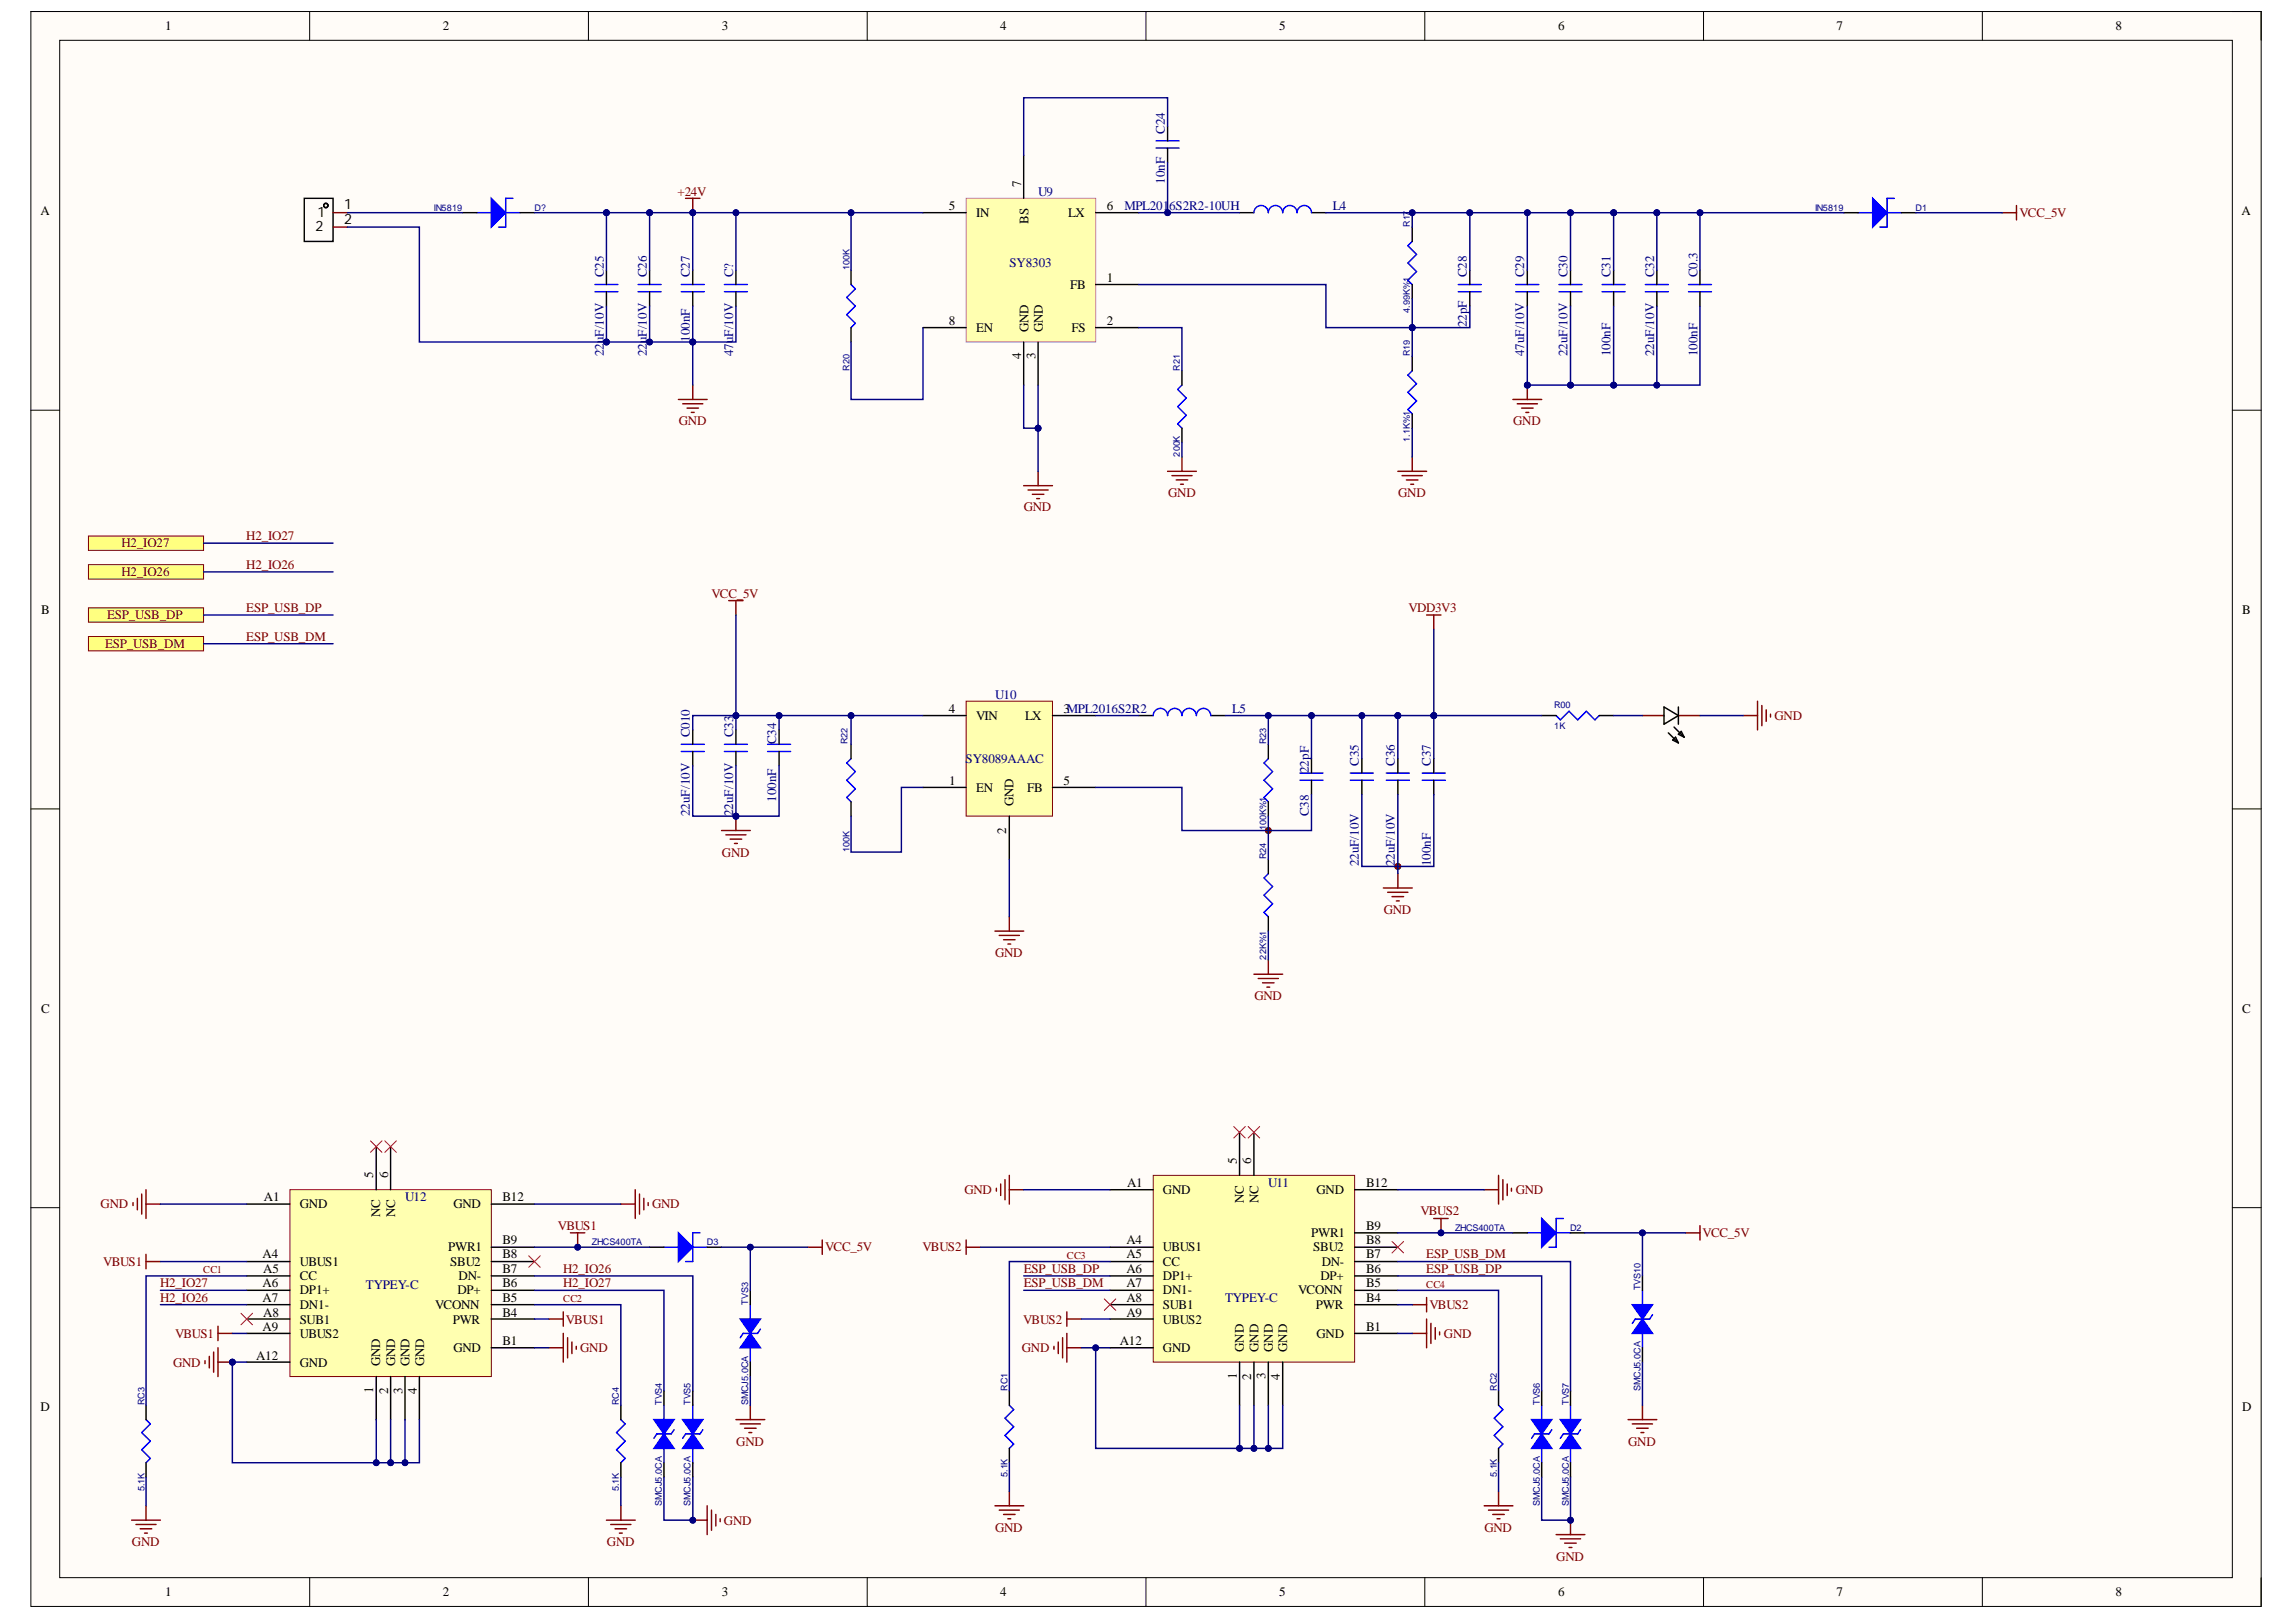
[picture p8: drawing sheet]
<svg xmlns="http://www.w3.org/2000/svg" width="297mm" height="210mm" viewBox="0 0 297 210" stroke-linecap="round" stroke-linejoin="round" font-family="sans-serif">
<defs><g id="words">
<g font-size="1.9">
<text x="40.8" y="29.9">2</text>
<text x="41.1" y="28">1</text>
<text x="44.5" y="27.1">1</text>
<text x="44.5" y="29">2</text>
</g>
<g font-size="1.7">
<text x="21.4" y="3.9">1</text>
<text x="57.3" y="3.9">2</text>
<text x="93.4" y="3.9">3</text>
<text x="129.4" y="3.9">4</text>
<text x="165.5" y="3.9">5</text>
<text x="201.6" y="3.9">6</text>
<text x="237.6" y="3.9">7</text>
<text x="273.7" y="3.9">8</text>
<text x="5.2" y="27.9">A</text>
<text x="122.7" y="27.2">5</text>
<text x="126.3" y="28.1">IN</text>
<text x="132.1" y="24.1" transform="rotate(-90 132.1 24.1)">7</text>
<text x="133" y="29" transform="rotate(-90 133 29)">BS</text>
<text x="138.2" y="28.1">LX</text>
<text x="143.2" y="27.2">6</text>
<text x="290" y="27.9">A</text>
<text x="138.5" y="37.4">FB</text>
<text x="143.2" y="36.5">1</text>
<text x="122.7" y="42">8</text>
<text x="126.3" y="43">EN</text>
<text x="132.1" y="46.5" transform="rotate(-90 132.1 46.5)">4</text>
<text x="133" y="43" transform="rotate(-90 133 43)">GND</text>
<text x="134" y="46.4" transform="rotate(-90 134 46.4)">3</text>
<text x="134.9" y="43" transform="rotate(-90 134.9 43)">GND</text>
<text x="138.6" y="43">FS</text>
<text x="143.2" y="42">2</text>
<text x="5.3" y="79.4">B</text>
<text x="290.1" y="79.4">B</text>
<text x="122.7" y="92.3">4</text>
<text x="126.3" y="93.2">VIN</text>
<text x="132.6" y="93.2">LX</text>
<text x="137.6" y="92.3">3MPL2016S2R2</text>
<text x="122.8" y="101.6">1</text>
<text x="137.6" y="101.6">5</text>
<text x="126.3" y="102.5">EN</text>
<text x="130.2" y="107.9" transform="rotate(-90 130.2 107.9)">2</text>
<text x="131.1" y="104.3" transform="rotate(-90 131.1 104.3)">GND</text>
<text x="132.9" y="102.5">FB</text>
<text x="5.3" y="131">C</text>
<text x="290.1" y="131">C</text>
<text x="34.1" y="155.4">A1</text>
<text x="48.3" y="152.5" transform="rotate(-90 48.3 152.5)">5</text>
<text x="50.2" y="152.5" transform="rotate(-90 50.2 152.5)">6</text>
<text x="65" y="155.4">B12</text>
<text x="145.8" y="153.6">A1</text>
<text x="150.5" y="154.5">GND</text>
<text x="160" y="150.6" transform="rotate(-90 160 150.6)">5</text>
<text x="160.9" y="155.7" transform="rotate(-90 160.9 155.7)">NC</text>
<text x="161.9" y="150.6" transform="rotate(-90 161.9 150.6)">6</text>
<text x="162.8" y="155.7" transform="rotate(-90 162.8 155.7)">NC</text>
<text x="170.3" y="154.5">GND</text>
<text x="176.7" y="153.6">B12</text>
<text x="38.8" y="156.4">GND</text>
<text x="49.2" y="157.5" transform="rotate(-90 49.2 157.5)">NC</text>
<text x="51.1" y="157.5" transform="rotate(-90 51.1 157.5)">NC</text>
<text x="58" y="161.9">PWR1</text>
<text x="58.7" y="156.4">GND</text>
<text x="65" y="161">B9</text>
<text x="145.7" y="161">A4</text>
<text x="150.5" y="161.9">UBUS1</text>
<text x="169.6" y="160.1">PWR1</text>
<text x="169.9" y="161.9">SBU2</text>
<text x="176.7" y="161">B8</text>
<text x="176.7" y="159.1">B9</text>
<text x="34" y="162.9">A4</text>
<text x="34" y="166.6">A6</text>
<text x="34.1" y="164.7">A5</text>
<text x="38.8" y="163.8">UBUS1</text>
<text x="38.8" y="165.6">CC</text>
<text x="38.8" y="167.5">DP1+</text>
<text x="58.2" y="163.8">SBU2</text>
<text x="59.2" y="167.5">DP+</text>
<text x="59.3" y="165.6">DN-</text>
<text x="65" y="166.6">B6</text>
<text x="65" y="164.7">B7</text>
<text x="65" y="162.9">B8</text>
<text x="145.7" y="162.9">A5</text>
<text x="145.7" y="164.7">A6</text>
<text x="145.7" y="166.6">A7</text>
<text x="150.5" y="163.8">CC</text>
<text x="150.5" y="165.6">DP1+</text>
<text x="150.5" y="167.5">DN1-</text>
<text x="168" y="167.5">VCONN</text>
<text x="170.8" y="165.6">DP+</text>
<text x="171" y="163.8">DN-</text>
<text x="176.7" y="166.6">B5</text>
<text x="176.7" y="164.7">B6</text>
<text x="176.7" y="162.9">B7</text>
<text x="34" y="168.4">A7</text>
<text x="34" y="172.2">A9</text>
<text x="34.1" y="170.4">A8</text>
<text x="38.8" y="169.4">DN1-</text>
<text x="38.8" y="171.3">SUB1</text>
<text x="38.8" y="173.2">UBUS2</text>
<text x="56.3" y="169.4">VCONN</text>
<text x="58.6" y="171.3">PWR</text>
<text x="65" y="170.4">B4</text>
<text x="65" y="168.4">B5</text>
<text x="145.7" y="168.4">A8</text>
<text x="145.7" y="170.4">A9</text>
<text x="150.5" y="169.4">SUB1</text>
<text x="150.5" y="171.3">UBUS2</text>
<text x="170.2" y="169.4">PWR</text>
<text x="170.3" y="173.2">GND</text>
<text x="176.7" y="172.2">B1</text>
<text x="176.7" y="168.4">B4</text>
<text x="33.1" y="175.9">A12</text>
<text x="38.8" y="176.9">GND</text>
<text x="49.2" y="176.8" transform="rotate(-90 49.2 176.8)">GND</text>
<text x="51.1" y="176.8" transform="rotate(-90 51.1 176.8)">GND</text>
<text x="53" y="176.8" transform="rotate(-90 53 176.8)">GND</text>
<text x="54.9" y="176.8" transform="rotate(-90 54.9 176.8)">GND</text>
<text x="58.7" y="175">GND</text>
<text x="65" y="174.1">B1</text>
<text x="144.9" y="174.1">A12</text>
<text x="150.5" y="175">GND</text>
<text x="160" y="178.4" transform="rotate(-90 160 178.4)">1</text>
<text x="160.9" y="174.9" transform="rotate(-90 160.9 174.9)">GND</text>
<text x="161.9" y="178.6" transform="rotate(-90 161.9 178.6)">2</text>
<text x="162.8" y="174.9" transform="rotate(-90 162.8 174.9)">GND</text>
<text x="163.7" y="178.5" transform="rotate(-90 163.7 178.5)">3</text>
<text x="164.7" y="174.9" transform="rotate(-90 164.7 174.9)">GND</text>
<text x="165.6" y="178.6" transform="rotate(-90 165.6 178.6)">4</text>
<text x="166.5" y="174.9" transform="rotate(-90 166.5 174.9)">GND</text>
<text x="5.2" y="182.6">D</text>
<text x="48.3" y="180.2" transform="rotate(-90 48.3 180.2)">1</text>
<text x="50.2" y="180.4" transform="rotate(-90 50.2 180.4)">2</text>
<text x="52.1" y="180.3" transform="rotate(-90 52.1 180.3)">3</text>
<text x="53.9" y="180.4" transform="rotate(-90 53.9 180.4)">4</text>
<text x="290.1" y="182.6">D</text>
<text x="21.4" y="206.6">1</text>
<text x="57.3" y="206.6">2</text>
<text x="93.4" y="206.6">3</text>
<text x="129.4" y="206.6">4</text>
<text x="165.5" y="206.6">5</text>
<text x="201.6" y="206.6">6</text>
<text x="237.6" y="206.6">7</text>
<text x="273.7" y="206.6">8</text>
</g>
<g font-size="1.7" fill="#000080">
<text x="150.7" y="17.3" transform="rotate(-90 150.7 17.3)">C24</text>
<text x="150.7" y="23.8" transform="rotate(-90 150.7 23.8)">10nF</text>
<text x="134.3" y="25.3">U9</text>
<text x="145.5" y="27.2">MPL2016S2R2-10UH</text>
<text x="172.4" y="27.2">L4</text>
<text x="78.1" y="35.9" transform="rotate(-90 78.1 35.9)">C25</text>
<text x="83.7" y="35.9" transform="rotate(-90 83.7 35.9)">C26</text>
<text x="89.3" y="35.9" transform="rotate(-90 89.3 35.9)">C27</text>
<text x="94.8" y="35.9" transform="rotate(-90 94.8 35.9)">C?</text>
<text x="130.6" y="34.6">SY8303</text>
<text x="189.8" y="35.9" transform="rotate(-90 189.8 35.9)">C28</text>
<text x="197.2" y="35.9" transform="rotate(-90 197.2 35.9)">C29</text>
<text x="202.8" y="35.9" transform="rotate(-90 202.8 35.9)">C30</text>
<text x="208.4" y="35.9" transform="rotate(-90 208.4 35.9)">C31</text>
<text x="214" y="35.9" transform="rotate(-90 214 35.9)">C32</text>
<text x="219.6" y="35.9" transform="rotate(-90 219.6 35.9)">C0.3</text>
<text x="78.1" y="46.1" transform="rotate(-90 78.1 46.1)">22uF/10V</text>
<text x="83.7" y="46.1" transform="rotate(-90 83.7 46.1)">22uF/10V</text>
<text x="89.3" y="44.2" transform="rotate(-90 89.3 44.2)">100nF</text>
<text x="94.8" y="46.1" transform="rotate(-90 94.8 46.1)">47uF/10V</text>
<text x="189.8" y="42.4" transform="rotate(-90 189.8 42.4)">22pF</text>
<text x="197.2" y="46.1" transform="rotate(-90 197.2 46.1)">47uF/10V</text>
<text x="202.8" y="46.1" transform="rotate(-90 202.8 46.1)">22uF/10V</text>
<text x="208.4" y="46.1" transform="rotate(-90 208.4 46.1)">100nF</text>
<text x="214" y="46.1" transform="rotate(-90 214 46.1)">22uF/10V</text>
<text x="219.6" y="46.1" transform="rotate(-90 219.6 46.1)">100nF</text>
<text x="89.3" y="95.4" transform="rotate(-90 89.3 95.4)">C010</text>
<text x="94.8" y="95.4" transform="rotate(-90 94.8 95.4)">C33</text>
<text x="128.7" y="90.4">U10</text>
<text x="159.4" y="92.3">L5</text>
<text x="100.4" y="96.3" transform="rotate(-90 100.4 96.3)">C34</text>
<text x="124.9" y="98.8">SY8089AAAC</text>
<text x="169.3" y="100" transform="rotate(-90 169.3 100)">22pF</text>
<text x="175.8" y="99.1" transform="rotate(-90 175.8 99.1)">C35</text>
<text x="180.5" y="99.1" transform="rotate(-90 180.5 99.1)">C36</text>
<text x="185.1" y="99.1" transform="rotate(-90 185.1 99.1)">C37</text>
<text x="89.3" y="105.6" transform="rotate(-90 89.3 105.6)">22uF/10V</text>
<text x="94.8" y="105.6" transform="rotate(-90 94.8 105.6)">22uF/10V</text>
<text x="100.4" y="103.8" transform="rotate(-90 100.4 103.8)">100nF</text>
<text x="169.3" y="105.6" transform="rotate(-90 169.3 105.6)">C38</text>
<text x="175.8" y="112.1" transform="rotate(-90 175.8 112.1)">22uF/10V</text>
<text x="180.5" y="112.1" transform="rotate(-90 180.5 112.1)">22uF/10V</text>
<text x="185.1" y="112.1" transform="rotate(-90 185.1 112.1)">100nF</text>
<text x="52.4" y="155.4">U12</text>
<text x="164.1" y="153.6">U11</text>
<text x="47.3" y="166.8">TYPEY-C</text>
<text x="158.5" y="168.4">TYPEY-C</text>
</g>
<g font-size="1.7" fill="#800000">
<text x="87.7" y="25.3">+24V</text>
<text x="261.3" y="28.1">VCC_5V</text>
<text x="87.8" y="55">GND</text>
<text x="195.8" y="55">GND</text>
<text x="151.1" y="64.3">GND</text>
<text x="180.9" y="64.3">GND</text>
<text x="15.7" y="70.8">H2_IO27</text>
<text x="31.9" y="69.9">H2_IO27</text>
<text x="132.5" y="66.2">GND</text>
<text x="15.7" y="74.5">H2_IO26</text>
<text x="31.9" y="73.6">H2_IO26</text>
<text x="92" y="77.3">VCC_5V</text>
<text x="13.6" y="83.8">ESP_USB_DM</text>
<text x="13.9" y="80.1">ESP_USB_DP</text>
<text x="31.9" y="79.2">ESP_USB_DP</text>
<text x="31.9" y="82.9">ESP_USB_DM</text>
<text x="182.2" y="79.2">VDD3V3</text>
<text x="229.6" y="93.2">GND</text>
<text x="93.4" y="110.8">GND</text>
<text x="179" y="118.3">GND</text>
<text x="128.7" y="123.9">GND</text>
<text x="162.3" y="129.4">GND</text>
<text x="124.8" y="154.5">GND</text>
<text x="196.1" y="154.5">GND</text>
<text x="13" y="156.4">GND</text>
<text x="72.2" y="159.1">VBUS1</text>
<text x="84.4" y="156.4">GND</text>
<text x="106.8" y="161.9">VCC_5V</text>
<text x="119.4" y="161.9">VBUS2</text>
<text x="183.8" y="157.3">VBUS2</text>
<text x="220.3" y="160.1">VCC_5V</text>
<text x="13.4" y="163.8">VBUS1</text>
<text x="20.7" y="166.6">H2_IO27</text>
<text x="72.9" y="164.7">H2_IO26</text>
<text x="72.9" y="166.6">H2_IO27</text>
<text x="132.5" y="166.6">ESP_USB_DM</text>
<text x="132.5" y="164.7">ESP_USB_DP</text>
<text x="184.5" y="162.9">ESP_USB_DM</text>
<text x="184.5" y="164.7">ESP_USB_DP</text>
<text x="20.7" y="168.4">H2_IO26</text>
<text x="22.7" y="173.2">VBUS1</text>
<text x="73.2" y="171.3">VBUS1</text>
<text x="132.4" y="171.3">VBUS2</text>
<text x="184.9" y="169.4">VBUS2</text>
<text x="186.8" y="173.2">GND</text>
<text x="22.4" y="176.9">GND</text>
<text x="75.1" y="175">GND</text>
<text x="132.2" y="175">GND</text>
<text x="95.3" y="187.1">GND</text>
<text x="210.6" y="187.1">GND</text>
<text x="93.7" y="197.3">GND</text>
<text x="17.1" y="200.1">GND</text>
<text x="78.5" y="200.1">GND</text>
<text x="128.7" y="198.2">GND</text>
<text x="192" y="198.2">GND</text>
<text x="201.3" y="201.9">GND</text>
</g>
<g font-size="1.4" fill="#800000">
<text x="26.3" y="164.8">CC1</text>
<text x="138" y="162.9">CC3</text>
<text x="184.5" y="166.7">CC4</text>
<text x="72.9" y="168.5">CC2</text>
</g>
<g font-size="1.2" fill="#000080">
<text x="56.1" y="27.3">IN5819</text>
<text x="69.1" y="27.3">D?</text>
<text x="182.4" y="29.4" transform="rotate(-90 182.4 29.4)">R17</text>
<text x="234.8" y="27.3">IN5819</text>
<text x="247.8" y="27.3">D1</text>
<text x="109.9" y="34.9" transform="rotate(-90 109.9 34.9)">100K</text>
<text x="182.4" y="40.5" transform="rotate(-90 182.4 40.5)">4.99K%1</text>
<text x="109.9" y="47.9" transform="rotate(-90 109.9 47.9)">R20</text>
<text x="152.7" y="47.9" transform="rotate(-90 152.7 47.9)">R21</text>
<text x="182.4" y="46.1" transform="rotate(-90 182.4 46.1)">R19</text>
<text x="152.7" y="59.1" transform="rotate(-90 152.7 59.1)">200K</text>
<text x="182.4" y="57.2" transform="rotate(-90 182.4 57.2)">1.1K%1</text>
<text x="201.1" y="91.6">R00</text>
<text x="201.1" y="94.4">1K</text>
<text x="109.6" y="96.3" transform="rotate(-90 109.6 96.3)">R22</text>
<text x="163.8" y="96.3" transform="rotate(-90 163.8 96.3)">R23</text>
<text x="163.8" y="107.5" transform="rotate(-90 163.8 107.5)">100K%1</text>
<text x="109.9" y="110.3" transform="rotate(-90 109.9 110.3)">100K</text>
<text x="163.8" y="111.2" transform="rotate(-90 163.8 111.2)">R24</text>
<text x="163.8" y="124.2" transform="rotate(-90 163.8 124.2)">22K%1</text>
<text x="76.6" y="161.2">ZHCS400TA</text>
<text x="91.5" y="161.2">D3</text>
<text x="188.2" y="159.3">ZHCS400TA</text>
<text x="203.1" y="159.3">D2</text>
<text x="212.2" y="167" transform="rotate(-90 212.2 167)">TVS10</text>
<text x="96.8" y="168.9" transform="rotate(-90 96.8 168.9)">TVS3</text>
<text x="130.3" y="180" transform="rotate(-90 130.3 180)">RC1</text>
<text x="193.6" y="180" transform="rotate(-90 193.6 180)">RC2</text>
<text x="212.2" y="180" transform="rotate(-90 212.2 180)">SMCJ5.0CA</text>
<text x="18.7" y="181.9" transform="rotate(-90 18.7 181.9)">RC3</text>
<text x="80" y="181.9" transform="rotate(-90 80 181.9)">RC4</text>
<text x="85.6" y="181.9" transform="rotate(-90 85.6 181.9)">TVS4</text>
<text x="89.3" y="181.9" transform="rotate(-90 89.3 181.9)">TVS5</text>
<text x="96.8" y="181.9" transform="rotate(-90 96.8 181.9)">SMCJ5.0CA</text>
<text x="199.2" y="181.9" transform="rotate(-90 199.2 181.9)">TVS6</text>
<text x="202.9" y="181.9" transform="rotate(-90 202.9 181.9)">TVS7</text>
<text x="130.3" y="191.1" transform="rotate(-90 130.3 191.1)">5.1K</text>
<text x="193.6" y="191.1" transform="rotate(-90 193.6 191.1)">5.1K</text>
<text x="18.7" y="193" transform="rotate(-90 18.7 193)">5.1K</text>
<text x="80" y="193" transform="rotate(-90 80 193)">5.1K</text>
<text x="85.6" y="194.9" transform="rotate(-90 85.6 194.9)">SMCJ5.0CA</text>
<text x="89.3" y="194.9" transform="rotate(-90 89.3 194.9)">SMCJ5.0CA</text>
<text x="199.2" y="194.9" transform="rotate(-90 199.2 194.9)">SMCJ5.0CA</text>
<text x="202.9" y="194.9" transform="rotate(-90 202.9 194.9)">SMCJ5.0CA</text>
</g>
</g></defs>
<path d="M4 1.5h288.5v206.4h-288.5z" fill-rule="evenodd" fill="#fffcf8"/>
<path d="M4 1.5h288.5v206.4h-288.5z" fill="none" stroke="#000" stroke-width=".13"/>
<path d="M7.7 5.2h281.1v199h-281.1z" fill-rule="evenodd" fill="#fffcf8"/>
<g fill="none" stroke="#000" stroke-width=".13">
<path d="M4 1.5h3.7M7.7 5.2h281.1v199h-281.1zM40.1 1.5v3.7M76.1 1.5v3.7M112.2 1.5v3.7M148.3 1.5v3.7M184.3 1.5v3.7M220.4 1.5v3.7M256.5 1.5v3.7M288.8 1.5h3.7v3.7M4 53.1h3.7M288.8 53.1h3.7"/>
<path d="M4 104.7h3.7M288.8 104.7h3.7M4 156.3h3.7M288.8 156.3h3.7M40.1 204.2v3.7M76.1 204.2v3.7M112.2 204.2v3.7M148.3 204.2v3.7M184.3 204.2v3.7M220.4 204.2v3.7M256.5 204.2v3.7M292.5 204.2v3.7"/>
</g>
<circle cx="164.1" cy="107.5" r=".37" fill="#000080"/>
<circle cx="164.1" cy="107.5" r=".37" fill="none" stroke="#000080" stroke-width=".13"/>
<circle cx="180.8" cy="112.1" r=".37" fill="#000080"/>
<circle cx="180.8" cy="112.1" r=".37" fill="none" stroke="#000080" stroke-width=".13"/>
<path d="M37.5 154h26.1v24.1h-26.1z" fill-rule="evenodd" fill="#ffffb0"/>
<path d="M37.5 154h26.1v24.1h-26.1z" fill="none" stroke="#800000" stroke-width=".13"/>
<g fill="none" stroke="#000" stroke-width=".19">
<path d="M31.9 155.8h5.6M48.7 148.4v5.6M50.5 148.4v5.6M63.6 155.8h5.5M31.9 163.3h5.6M31.9 165.1h5.6M31.9 167h5.6M31.9 168.8h5.6M31.9 170.7h5.6M31.9 172.6h5.6M31.9 176.3h5.6M48.7 178.1v5.6"/>
<path d="M50.5 178.1v5.6M52.4 178.1v5.6M54.3 178.1v5.6M63.6 163.3h5.5M63.6 165.1h5.5M63.6 167h5.5M63.6 168.8h5.5M63.6 170.7h5.5M63.6 174.4h5.6M63.6 161.4h5.5"/>
</g>
<g fill="none" stroke="#800000" stroke-width=".19">
<path d="M17.2 155.6v.4M17.8 155.1v1.5M18.3 154.5v2.6M18.9 154v3.7M18.9 155.8h1.9M18.9 162.3v1.9M18.9 163.3h1.9M26.5 176.1v.4M27.1 175.5v1.5M27.6 175v2.6M28.2 171.6v1.9M28.2 174.4v3.7"/>
<path d="M28.2 172.6h1.9M28.2 176.3h1.9"/>
</g>
<circle cx="30.1" cy="176.3" r=".37" fill="#000080"/>
<circle cx="30.1" cy="176.3" r=".37" fill="none" stroke="#000080" stroke-width=".13"/>
<g fill="none" stroke="#800000" stroke-width=".19">
<path d="M73.8 159.5h1.9M74.7 159.5v1.9M80.3 155.8h1.9M82.2 154v3.7M82.7 154.5v2.6M83.3 155.1v1.5M83.9 155.6v.4M71 174.4h1.9M72.9 172.6v3.7M73.4 173.1v2.6M74 173.7v1.5M74.6 174.2v.4"/>
<path d="M17 196.7h3.8M17.6 197.3h2.6M18.1 197.8h1.5M18.7 198.4h.4M18.9 194.9v1.8M78.5 196.7h3.7M79 197.3h2.6M79.6 197.8h1.5M80.1 198.4h.4M80.3 194.9v1.8"/>
</g>
<path d="M47.9 147.6l1.5 1.5M49.4 147.6l-1.5 1.5M49.8 147.6l1.5 1.5M51.3 147.6l-1.5 1.5M31.2 169.9l1.5 1.5M32.7 169.9l-1.5 1.5M68.4 162.5l1.5 1.5M69.9 162.5l-1.5 1.5" fill="none" stroke="#f00" stroke-width=".13"/>
<path d="M18.9 183.7l.6 .6-1.2 1.1 1.2 1.1-1.2 1.1 1.2 1.1-.6 .6M80.3 183.7l.6 .6-1.1 1.1 1.1 1.1-1.1 1.1 1.1 1.1-.6 .6" fill="none" stroke="#00f" stroke-width=".19"/>
<path d="M18.9 181.9v1.8M18.9 189.3v1.9M80.3 181.9v1.8M80.3 189.3v1.9" fill="none" stroke="#000" stroke-width=".19"/>
<circle cx="74.7" cy="161.4" r=".37" fill="#000080"/>
<circle cx="74.7" cy="161.4" r=".37" fill="none" stroke="#000080" stroke-width=".13"/>
<path d="M71 170.7h1.9M72.9 169.8v1.8" fill="none" stroke="#800000" stroke-width=".19"/>
<path d="M87.8 159.5l1.8 1.9-1.8 1.9z" fill="#00f"/>
<path d="M87.8 159.5l1.8 1.9-1.8 1.9zM90.6 159.5h-1v3.8h-.9M85.9 161.4h1.9M89.6 161.4h1.9M85 185.6h1.8M85.9 181.9v1.8M85.9 187.4v1.9" fill="none" stroke="#00f" stroke-width=".19"/>
<path d="M84 161.4h1.9M91.5 161.4h1.8" fill="none" stroke="#000" stroke-width=".19"/>
<path d="M104.5 161.4h1.9M106.4 160.5v1.8M95.2 183.7h3.7M95.8 184.3h2.6M96.3 184.8h1.5M96.9 185.4h.4M97.1 181.9v1.8" fill="none" stroke="#800000" stroke-width=".19"/>
<path d="M85.9 185.6l1.3 1.8h-2.6z" fill-rule="evenodd" fill="#00f"/>
<path d="M85 185.6l-.4 .5M85.9 185.6l1.3 1.8h-2.6zM87.2 185l-.4 .6" fill="none" stroke="#00f" stroke-width=".19"/>
<path d="M84.6 183.7h2.6l-1.3 1.9z" fill-rule="evenodd" fill="#00f"/>
<path d="M84.6 183.7h2.6l-1.3 1.9zM88.7 185.6h1.9M89.6 181.9v1.8M89.6 187.4v1.9" fill="none" stroke="#00f" stroke-width=".19"/>
<path d="M85.9 180v1.9M85.9 189.3v1.9" fill="none" stroke="#000" stroke-width=".19"/>
<path d="M89.6 185.6l1.3 1.8h-2.6z" fill-rule="evenodd" fill="#00f"/>
<path d="M88.7 185.6l-.4 .5M89.6 185.6l1.3 1.8h-2.6zM90.9 185l-.3 .6" fill="none" stroke="#00f" stroke-width=".19"/>
<path d="M88.3 183.7h2.6l-1.3 1.9z" fill-rule="evenodd" fill="#00f"/>
<path d="M88.3 183.7h2.6l-1.3 1.9z" fill="none" stroke="#00f" stroke-width=".19"/>
<path d="M89.6 180v1.9M89.6 189.3v1.9" fill="none" stroke="#000" stroke-width=".19"/>
<path d="M89.6 196.7h1.9M91.5 194.9v3.7M92 195.4v2.6M92.6 196v1.5M93.2 196.5v.4" fill="none" stroke="#800000" stroke-width=".19"/>
<circle cx="89.6" cy="196.7" r=".37" fill="#000080"/>
<circle cx="89.6" cy="196.7" r=".37" fill="none" stroke="#000080" stroke-width=".13"/>
<path d="M149.2 152.1h26.1v24.2h-26.1z" fill-rule="evenodd" fill="#ffffb0"/>
<path d="M149.2 152.1h26.1v24.2h-26.1z" fill="none" stroke="#800000" stroke-width=".13"/>
<g fill="none" stroke="#000" stroke-width=".19">
<path d="M143.6 154h5.6M160.4 146.5v5.6M162.2 146.5v5.6M175.3 154h5.5M175.3 159.5h5.5M130.6 180v1.9M143.6 161.4h5.6M143.6 163.3h5.6M143.6 165.1h5.6M143.6 167h5.6M143.6 168.8h5.6M143.6 170.7h5.6"/>
<path d="M143.6 174.4h5.6M160.4 176.3v5.6M162.2 176.3v5.6M164.1 176.3v5.6M165.9 176.3v5.6M175.3 161.4h5.5M175.3 163.3h5.5M175.3 165.1h5.5M175.3 167h5.5M175.3 168.8h5.5M175.3 172.6h5.5M193.9 180v1.9"/>
<path d="M130.6 187.4v1.9M193.9 187.4v1.9"/>
</g>
<g fill="none" stroke="#800000" stroke-width=".19">
<path d="M128.9 153.8v.3M129.5 153.2v1.5M130 152.7v2.6M130.6 152.1v3.7M130.6 154h1.8M185.5 157.7h1.9M186.4 157.7v1.8M192 154h1.9M193.9 152.1v3.7M194.4 152.7v2.6M195 153.2v1.5M195.5 153.8v.4"/>
<path d="M125 160.5v1.8M125 161.4h1.9M136.4 174.2v.4M136.9 173.7v1.5M137.5 173.1v2.6M138 169.8v1.8M138 172.6v3.7M138 170.7h1.9M138 174.4h1.9M182.7 172.6h1.9M184.6 170.7v3.7M185.1 171.3v2.6"/>
<path d="M185.7 171.8v1.5M186.2 172.4v.3M128.7 194.9h3.7M129.3 195.4h2.6M129.8 196h1.5M130.4 196.5h.4M130.6 193v1.9M192 194.9h3.7M192.6 195.4h2.6M193.1 196h1.5M193.7 196.5h.4M193.9 193v1.9"/>
</g>
<path d="M130.6 181.9l.5 .5-1.1 1.1 1.1 1.1-1.1 1.2 1.1 1.1-.5 .5M193.9 181.9l.5 .5-1.1 1.1 1.1 1.1-1.1 1.2 1.1 1.1-.5 .5" fill="none" stroke="#00f" stroke-width=".19"/>
<path d="M142.9 168.1l1.5 1.5M144.4 168.1l-1.5 1.5M180.1 160.7l1.5 1.4M181.6 160.7l-1.5 1.4" fill="none" stroke="#f00" stroke-width=".13"/>
<circle cx="186.4" cy="159.5" r=".37" fill="#000080"/>
<circle cx="186.4" cy="159.5" r=".37" fill="none" stroke="#000080" stroke-width=".13"/>
<path d="M182.7 168.8h1.9M184.6 167.9v1.9" fill="none" stroke="#800000" stroke-width=".19"/>
<path d="M199.4 157.7l1.9 1.8-1.9 1.9z" fill="#00f"/>
<path d="M197.6 159.5h1.8M199.4 157.7l1.9 1.8-1.9 1.9zM201.3 159.5h1.9M202.2 157.7h-.9v3.7h-.9M198.5 185.6h1.9M199.4 181.9v1.8M199.4 187.4v1.9" fill="none" stroke="#00f" stroke-width=".19"/>
<path d="M195.7 159.5h1.9M203.2 159.5h1.8" fill="none" stroke="#000" stroke-width=".19"/>
<path d="M218.1 159.5h1.8M219.9 158.6v1.9" fill="none" stroke="#800000" stroke-width=".19"/>
<path d="M199.4 185.6l1.4 1.8h-2.7z" fill-rule="evenodd" fill="#00f"/>
<path d="M198.5 185.6l-.4 .5M199.4 185.6l1.4 1.8h-2.7zM200.8 185l-.4 .6" fill="none" stroke="#00f" stroke-width=".19"/>
<path d="M198.1 183.7h2.7l-1.4 1.9z" fill-rule="evenodd" fill="#00f"/>
<path d="M198.1 183.7h2.7l-1.4 1.9zM202.2 185.6h1.9M203.2 181.9v1.8M203.2 187.4v1.9" fill="none" stroke="#00f" stroke-width=".19"/>
<path d="M199.4 180v1.9M199.4 189.3v1.9" fill="none" stroke="#000" stroke-width=".19"/>
<path d="M203.2 185.6l1.3 1.8h-2.6z" fill-rule="evenodd" fill="#00f"/>
<path d="M202.2 185.6l-.3 .5M203.2 185.6l1.3 1.8h-2.6zM204.5 185l-.4 .6" fill="none" stroke="#00f" stroke-width=".19"/>
<path d="M201.9 183.7h2.6l-1.3 1.9z" fill-rule="evenodd" fill="#00f"/>
<path d="M201.9 183.7h2.6l-1.3 1.9z" fill="none" stroke="#00f" stroke-width=".19"/>
<path d="M203.2 180v1.9M203.2 189.3v1.9" fill="none" stroke="#000" stroke-width=".19"/>
<path d="M201.3 198.6h3.7M201.9 199.1h2.6M202.4 199.7h1.5M203.2 196.7v1.9M203 200.3h.4" fill="none" stroke="#800000" stroke-width=".19"/>
<circle cx="203.2" cy="196.7" r=".37" fill="#000080"/>
<circle cx="203.2" cy="196.7" r=".37" fill="none" stroke="#000080" stroke-width=".13"/>
<path d="M11.4 69.4h14.9v1.8h-14.9z" fill-rule="evenodd" fill="#ffff80"/>
<path d="M11.4 69.4h14.9v1.8h-14.9z" fill="none" stroke="#800000" stroke-width=".13"/>
<path d="M11.4 73.1h14.9v1.8h-14.9z" fill-rule="evenodd" fill="#ffff80"/>
<path d="M11.4 73.1h14.9v1.8h-14.9z" fill="none" stroke="#800000" stroke-width=".13"/>
<path d="M11.4 78.7h14.9v1.8h-14.9z" fill-rule="evenodd" fill="#ffff80"/>
<path d="M11.4 78.7h14.9v1.8h-14.9z" fill="none" stroke="#800000" stroke-width=".13"/>
<path d="M11.4 82.4h14.9v1.8h-14.9z" fill-rule="evenodd" fill="#ffff80"/>
<path d="M11.4 82.4h14.9v1.8h-14.9z" fill="none" stroke="#800000" stroke-width=".13"/>
<path d="M96.1 172.6h1.9M97.1 168.8v1.9M97.1 174.4v1.9" fill="none" stroke="#00f" stroke-width=".19"/>
<path d="M97.1 172.6l1.3 1.8h-2.6z" fill-rule="evenodd" fill="#00f"/>
<path d="M96.1 172.6l-.3 .5M97.1 172.6l1.3 1.8h-2.6zM98.4 172l-.4 .6" fill="none" stroke="#00f" stroke-width=".19"/>
<path d="M95.8 170.7h2.6l-1.3 1.9z" fill-rule="evenodd" fill="#00f"/>
<path d="M95.8 170.7h2.6l-1.3 1.9zM211.6 170.7h1.8M212.5 167v1.8M212.5 172.6v1.8" fill="none" stroke="#00f" stroke-width=".19"/>
<path d="M97.1 167v1.8M97.1 176.3v1.8" fill="none" stroke="#000" stroke-width=".19"/>
<path d="M212.5 170.7l1.3 1.9h-2.6z" fill-rule="evenodd" fill="#00f"/>
<path d="M211.6 170.7l-.4 .6M212.5 170.7l1.3 1.9h-2.6zM213.8 170.1l-.4 .6" fill="none" stroke="#00f" stroke-width=".19"/>
<path d="M211.2 168.8h2.6l-1.3 1.9z" fill-rule="evenodd" fill="#00f"/>
<path d="M211.2 168.8h2.6l-1.3 1.9z" fill="none" stroke="#00f" stroke-width=".19"/>
<path d="M212.5 165.1v1.9M212.5 174.4v1.9" fill="none" stroke="#000" stroke-width=".19"/>
<path d="M210.6 183.7h3.7M211.2 184.3h2.6M211.7 184.8h1.5M212.3 185.4h.4M212.5 181.9v1.8" fill="none" stroke="#800000" stroke-width=".19"/>
<path d="M159.6 145.8l1.5 1.5M161.1 145.8l-1.5 1.5M161.5 145.8l1.5 1.5M163 145.8l-1.5 1.5" fill="none" stroke="#f00" stroke-width=".13"/>
<path d="M125 25.7h16.7v18.6h-16.7z" fill-rule="evenodd" fill="#ffffb0"/>
<path d="M125 25.7h16.7v18.6h-16.7z" fill="none" stroke="#f0f" stroke-width=".13"/>
<g fill="none" stroke="#000" stroke-width=".19">
<path d="M89.6 35v1.8M89.6 37.7v1.9M119.4 27.5h5.6M132.4 20.1v5.6M141.7 36.8h5.6M141.7 27.5h5.6M160.4 27.5h1.8M169.7 27.5h1.8M182.7 29.4v1.8M182.7 36.8v1.9M190.2 35v1.8M190.2 37.8v1.8"/>
<path d="M197.6 35v1.8M197.6 37.8v1.8M119.4 42.4h5.6M132.4 44.3v5.5M134.3 44.3v5.5M141.7 42.4h5.6M182.7 46.1v1.9M182.7 53.6v1.8"/>
</g>
<path d="M88.1 36.8h3M88.1 37.7h3M162.2 27.5a.93 .93 0 0 1 1-.9 .93 .93 0 0 1 .9 .9 .93 .93 0 0 1 .9-.9 .93 .93 0 0 1 .9 .9 .93 .93 0 0 1 1-.9 .93 .93 0 0 1 .9 .9 .93 .93 0 0 1 .9-.9 .93 .93 0 0 1 1 .9M182.7 31.2l-.6 .6 1.2 1.1-1.2 1.1 1.2 1.1-1.2 1.2 .6 .5M188.7 37.8h2.9M188.7 36.8h2.9M196.1 37.8h3M196.1 36.8h3M182.7 48l-.6 .5 1.2 1.2-1.2 1.1 1.2 1.1-1.2 1.1 .6 .6" fill="none" stroke="#00f" stroke-width=".19"/>
<g fill="none" stroke="#800000" stroke-width=".19">
<path d="M87.8 51.7h3.7M88.3 52.3h2.6M88.9 52.8h1.5M89.4 53.4h.4M89.6 49.8v1.9M182.7 59.1v1.9M195.7 51.7h3.7M196.3 52.3h2.6M196.9 52.8h1.4M197.4 53.4h.4M197.6 49.8v1.9M180.8 61h3.8"/>
<path d="M181.4 61.6h2.6M182 62.1h1.4M182.5 62.7h.4"/>
</g>
<circle cx="197.6" cy="49.8" r=".37" fill="#000080"/>
<circle cx="197.6" cy="49.8" r=".37" fill="none" stroke="#000080" stroke-width=".13"/>
<path d="M242.3 25.7l1.8 1.8-1.8 1.9z" fill="#00f"/>
<path d="M149.6 18.2h2.9M149.6 19.2h2.9M240.4 27.5h1.9M242.3 25.7l1.8 1.8-1.8 1.9zM244.1 27.5h1.9M245.1 25.7h-1v3.7h-.9M152.9 49.8l-.5 .6 1.1 1.1-1.1 1.1 1.1 1.1-1.1 1.2 .5 .5" fill="none" stroke="#00f" stroke-width=".19"/>
<path d="M151.1 16.4v1.8M151.1 19.2v1.8M238.5 27.5h1.9M246 27.5h1.9M152.9 48v1.8M152.9 55.4v1.9" fill="none" stroke="#000" stroke-width=".19"/>
<path d="M88.7 25.7h1.9M89.6 25.7v1.8M152.9 59.1v1.9M151.1 61h3.7M151.6 61.6h2.6M152.2 62.1h1.5M152.7 62.7h.4" fill="none" stroke="#800000" stroke-width=".19"/>
<circle cx="89.6" cy="27.5" r=".37" fill="#000080"/>
<circle cx="89.6" cy="27.5" r=".37" fill="none" stroke="#000080" stroke-width=".13"/>
<path d="M77 36.8h2.9M77 37.7h2.9M82.6 36.8h2.9M82.6 37.7h2.9M110.1 36.8l.6 .6-1.2 1.1 1.2 1.1-1.2 1.1 1.2 1.1-.6 .6M201.7 37.8h3M201.7 36.8h3M207.3 37.8h2.9M207.3 36.8h2.9M212.9 37.8h2.9M212.9 36.8h2.9" fill="none" stroke="#00f" stroke-width=".19"/>
<g fill="none" stroke="#000" stroke-width=".19">
<path d="M39.4 25.7h3.7v5.5h-3.7zM78.5 35v1.8M78.5 37.7v1.9M84 35v1.8M84 37.7v1.9M110.1 35v1.8M203.2 35v1.8M203.2 37.8v1.8M208.8 35v1.8M208.8 37.8v1.8M214.3 35v1.8M214.3 37.8v1.8"/>
<path d="M110.1 42.4v1.9M215.3 91.5l1.8 1.1-1.8 1.1zM215.8 94.8l1.3 1.3M216.4 95.8l.4-.4 .3 .7zM216.6 94.1l1.3 1.3M217.1 95l.4-.4 .4 .8zM217.1 91.5v2.2"/>
<circle cx="42.2" cy="26.6" r=".28"/>
</g>
<path d="M259 27.5h1.9M260.9 26.6v1.9M132.4 62.9h3.8M133 63.4h2.6M133.6 64h1.4M134.1 64.5h.4M134.3 61v1.9" fill="none" stroke="#800000" stroke-width=".19"/>
<path d="M43.1 27.5h1.8M43.1 29.4h1.8M212.5 92.6h2.8M217.1 92.6h2.8" fill="none" stroke="#800" stroke-width=".19"/>
<path d="M125 90.7h11.2v14.9h-11.2z" fill-rule="evenodd" fill="#ffffb0"/>
<path d="M125 90.7h11.2v14.9h-11.2z" fill="none" stroke="#800000" stroke-width=".13"/>
<path d="M95.2 94.5v1.8M95.2 97.3v1.8M100.8 94.5v1.8M100.8 97.3v1.8M119.4 92.6h5.6M136.2 92.6h5.5M119.4 101.9h5.6M130.6 105.6v5.6M136.2 101.9h5.5" fill="none" stroke="#000" stroke-width=".19"/>
<path d="M93.7 96.3h3M93.7 97.3h3M99.3 96.3h3M99.3 97.3h3" fill="none" stroke="#00f" stroke-width=".19"/>
<path d="M93.3 107.5h3.8M93.9 108h2.6M94.5 108.6h1.5M95 109.1h.4M95.2 105.6v1.9" fill="none" stroke="#800000" stroke-width=".19"/>
<circle cx="95.2" cy="105.6" r=".37" fill="#000080"/>
<circle cx="95.2" cy="105.6" r=".37" fill="none" stroke="#000080" stroke-width=".13"/>
<path d="M110.1 98.2l-.6 .5 1.2 1.2-1.2 1.1 1.2 1.1-1.2 1.1 .6 .6M149.2 92.6a.93 .93 0 0 1 .9-.9 .93 .93 0 0 1 1 .9 .93 .93 0 0 1 .9-.9 .93 .93 0 0 1 .9 .9 .93 .93 0 0 1 .9-.9 .93 .93 0 0 1 1 .9 .93 .93 0 0 1 .9-.9 .93 .93 0 0 1 .9 .9M164.1 98.2l-.6 .5 1.1 1.2-1.1 1.1 1.1 1.1-1.1 1.1 .6 .6M164.1 113.1l-.6 .5 1.1 1.1-1.1 1.1 1.1 1.2-1.1 1.1 .6 .5M168.2 100h3M168.2 101h3M184 100h3M184 101h3" fill="none" stroke="#00f" stroke-width=".19"/>
<path d="M110.1 96.3v1.9M147.3 92.6h1.9M156.6 92.6h1.9M164.1 96.3v1.9M169.7 98.2v1.8M185.5 98.2v1.8M110.1 103.8v1.8M164.1 103.8v1.8M164.1 111.2v1.9M164.1 118.6v1.9M169.7 101v1.8M185.5 101v1.8" fill="none" stroke="#000" stroke-width=".19"/>
<g fill="none" stroke="#800000" stroke-width=".19">
<path d="M130.6 118.6v1.9M179 114.9h3.7M179.5 115.5h2.6M180.1 116h1.5M180.7 116.6h.3M180.8 113.1v1.8M128.7 120.5h3.7M129.3 121h2.6M129.8 121.6h1.5M130.4 122.2h.4M162.2 126.1h3.7M162.8 126.6h2.6"/>
<path d="M163.3 127.2h1.5M163.9 127.7h.4M164.1 124.2v1.9"/>
</g>
<circle cx="164.1" cy="107.5" r=".37" fill="#800000"/>
<circle cx="164.1" cy="107.5" r=".37" fill="none" stroke="#800000" stroke-width=".13"/>
<path d="M174.7 100h3M174.7 101h3M179.4 100h2.9M179.4 101h2.9" fill="none" stroke="#00f" stroke-width=".19"/>
<path d="M176.2 98.2v1.8M180.8 98.2v1.8M176.2 101v1.8M180.8 101v1.8" fill="none" stroke="#000" stroke-width=".19"/>
<circle cx="180.8" cy="112.1" r=".37" fill="#800000"/>
<circle cx="180.8" cy="112.1" r=".37" fill="none" stroke="#800000" stroke-width=".13"/>
<path d="M94.3 77.7h1.8M95.2 77.7v1.9M184.6 79.6h1.8M185.5 79.6v1.8" fill="none" stroke="#800000" stroke-width=".19"/>
<path d="M93.7 36.8h3M93.7 37.7h3M218.4 37.8h3M218.4 36.8h3" fill="none" stroke="#00f" stroke-width=".19"/>
<path d="M95.2 35v1.8M95.2 37.7v1.9M219.9 35v1.8M219.9 37.8v1.8" fill="none" stroke="#000" stroke-width=".19"/>
<path d="M63.6 25.7l1.8 1.8-1.8 1.9z" fill="#00f"/>
<path d="M61.7 27.5h1.9M63.6 25.7l1.8 1.8-1.8 1.9zM65.4 27.5h1.9M66.4 25.7h-1v3.7h-.9M88.1 96.3h3M88.1 97.3h3M201.3 92.6l.6 .6 1.1-1.2 1.1 1.2 1.1-1.2 1.1 1.2 .6-.6" fill="none" stroke="#00f" stroke-width=".19"/>
<path d="M59.8 27.5h1.9M67.3 27.5h1.8M89.6 94.5v1.8M89.6 97.3v1.8M199.4 92.6h1.9M206.9 92.6h1.9" fill="none" stroke="#000" stroke-width=".19"/>
<path d="M225.5 92.6h1.9M227.4 90.7v3.8M227.9 91.3v2.6M228.5 91.9v1.5M229.1 92.4v.4" fill="none" stroke="#800000" stroke-width=".19"/>
<path d="M20.8 155.8h11.1M20.8 167h11.1M20.8 168.8h11.1M30.1 172.6h1.8M52.4 183.7v5.6" fill="none" stroke="#000080" stroke-width=".19"/>
<circle cx="52.4" cy="189.3" r=".37" fill="#000080"/>
<circle cx="52.4" cy="189.3" r=".37" fill="none" stroke="#000080" stroke-width=".13"/>
<path d="M50.5 183.7v5.6" fill="none" stroke="#000080" stroke-width=".19"/>
<circle cx="50.5" cy="189.3" r=".37" fill="#000080"/>
<circle cx="50.5" cy="189.3" r=".37" fill="none" stroke="#000080" stroke-width=".13"/>
<path d="M48.7 183.7v5.6" fill="none" stroke="#000080" stroke-width=".19"/>
<circle cx="48.7" cy="189.3" r=".37" fill="#000080"/>
<circle cx="48.7" cy="189.3" r=".37" fill="none" stroke="#000080" stroke-width=".13"/>
<path d="M69.1 161.4h14.9M69.1 170.7h1.9M69.2 174.4h1.8" fill="none" stroke="#000080" stroke-width=".19"/>
<circle cx="74.7" cy="161.4" r=".37" fill="#000080"/>
<circle cx="74.7" cy="161.4" r=".37" fill="none" stroke="#000080" stroke-width=".13"/>
<path d="M69.1 155.8h11.2M69.2 167h16.7v13M80.3 191.2v3.7M85.9 191.2v5.5h3.7v-5.5" fill="none" stroke="#000080" stroke-width=".19"/>
<circle cx="89.6" cy="196.7" r=".37" fill="#000080"/>
<circle cx="89.6" cy="196.7" r=".37" fill="none" stroke="#000080" stroke-width=".13"/>
<path d="M30.1 176.3h1.8M69.2 165.1h20.4v14.9" fill="none" stroke="#000080" stroke-width=".19"/>
<circle cx="30.1" cy="176.3" r=".37" fill="#000080"/>
<circle cx="30.1" cy="176.3" r=".37" fill="none" stroke="#000080" stroke-width=".13"/>
<path d="M132.4 154h11.2M31.9 165.1h-13v16.8M69.2 168.8h11.1v13.1M132.4 165.1h11.2M132.4 167h11.2M139.9 170.7h3.7M18.9 191.2v3.7M164.1 181.9v5.5" fill="none" stroke="#000080" stroke-width=".19"/>
<circle cx="164.1" cy="187.4" r=".37" fill="#000080"/>
<circle cx="164.1" cy="187.4" r=".37" fill="none" stroke="#000080" stroke-width=".13"/>
<path d="M162.2 181.9v5.5" fill="none" stroke="#000080" stroke-width=".19"/>
<circle cx="162.2" cy="187.4" r=".37" fill="#000080"/>
<circle cx="162.2" cy="187.4" r=".37" fill="none" stroke="#000080" stroke-width=".13"/>
<path d="M160.4 181.9v5.5" fill="none" stroke="#000080" stroke-width=".19"/>
<circle cx="160.4" cy="187.4" r=".38" fill="#000080"/>
<circle cx="160.4" cy="187.4" r=".38" fill="none" stroke="#000080" stroke-width=".13"/>
<path d="M180.8 159.5h14.9M180.8 172.6h1.9M180.8 168.8h1.9" fill="none" stroke="#000080" stroke-width=".19"/>
<circle cx="186.4" cy="159.5" r=".37" fill="#000080"/>
<circle cx="186.4" cy="159.5" r=".37" fill="none" stroke="#000080" stroke-width=".13"/>
<path d="M180.8 154h11.2M180.8 165.1h18.6v14.9M180.8 163.3h22.4v16.7M130.6 189.3v3.7M193.9 189.3v3.7M199.4 191.2v5.5h3.8v-5.5" fill="none" stroke="#000080" stroke-width=".19"/>
<circle cx="203.2" cy="196.7" r=".37" fill="#000080"/>
<circle cx="203.2" cy="196.7" r=".37" fill="none" stroke="#000080" stroke-width=".13"/>
<path d="M26.3 70.3h16.8M26.3 74h16.8M26.3 79.6h16.8M26.3 83.3h16.8M20.8 163.3h11.1M97.1 161.4h7.4M143.6 163.3h-13v16.7M180.8 167h13.1v13" fill="none" stroke="#000080" stroke-width=".19"/>
<circle cx="97.1" cy="161.4" r=".37" fill="#000080"/>
<circle cx="97.1" cy="161.4" r=".37" fill="none" stroke="#000080" stroke-width=".13"/>
<path d="M93.3 161.4h3.8v5.6" fill="none" stroke="#000080" stroke-width=".19"/>
<circle cx="97.1" cy="161.4" r=".37" fill="#000080"/>
<circle cx="97.1" cy="161.4" r=".37" fill="none" stroke="#000080" stroke-width=".13"/>
<path d="M212.5 159.5v5.6M97.1 178.1v3.8M126.9 161.4h16.7" fill="none" stroke="#000080" stroke-width=".19"/>
<circle cx="212.5" cy="159.5" r=".37" fill="#000080"/>
<circle cx="212.5" cy="159.5" r=".37" fill="none" stroke="#000080" stroke-width=".13"/>
<path d="M139.9 174.4h3.7M212.5 176.3v5.6" fill="none" stroke="#000080" stroke-width=".19"/>
<circle cx="141.8" cy="174.4" r=".37" fill="#000080"/>
<circle cx="141.8" cy="174.4" r=".37" fill="none" stroke="#000080" stroke-width=".13"/>
<path d="M141.7 174.4v13h24.2v-5.5" fill="none" stroke="#000080" stroke-width=".19"/>
<circle cx="141.8" cy="174.4" r=".37" fill="#000080"/>
<circle cx="141.8" cy="174.4" r=".37" fill="none" stroke="#000080" stroke-width=".13"/>
<circle cx="160.4" cy="187.4" r=".38" fill="#000080"/>
<circle cx="160.4" cy="187.4" r=".38" fill="none" stroke="#000080" stroke-width=".13"/>
<circle cx="162.2" cy="187.4" r=".37" fill="#000080"/>
<circle cx="162.2" cy="187.4" r=".37" fill="none" stroke="#000080" stroke-width=".13"/>
<circle cx="164.1" cy="187.4" r=".37" fill="#000080"/>
<circle cx="164.1" cy="187.4" r=".37" fill="none" stroke="#000080" stroke-width=".13"/>
<path d="M205 159.5h13.1" fill="none" stroke="#000080" stroke-width=".19"/>
<circle cx="212.5" cy="159.5" r=".37" fill="#000080"/>
<circle cx="212.5" cy="159.5" r=".37" fill="none" stroke="#000080" stroke-width=".13"/>
<path d="M30.1 176.3v13h24.2v-5.6" fill="none" stroke="#000080" stroke-width=".19"/>
<circle cx="30.1" cy="176.3" r=".37" fill="#000080"/>
<circle cx="30.1" cy="176.3" r=".37" fill="none" stroke="#000080" stroke-width=".13"/>
<circle cx="48.7" cy="189.3" r=".37" fill="#000080"/>
<circle cx="48.7" cy="189.3" r=".37" fill="none" stroke="#000080" stroke-width=".13"/>
<circle cx="50.5" cy="189.3" r=".37" fill="#000080"/>
<circle cx="50.5" cy="189.3" r=".37" fill="none" stroke="#000080" stroke-width=".13"/>
<circle cx="52.4" cy="189.3" r=".37" fill="#000080"/>
<circle cx="52.4" cy="189.3" r=".37" fill="none" stroke="#000080" stroke-width=".13"/>
<path d="M147.3 27.5h13.1" fill="none" stroke="#000080" stroke-width=".19"/>
<circle cx="151.1" cy="27.5" r=".37" fill="#000080"/>
<circle cx="151.1" cy="27.5" r=".37" fill="none" stroke="#000080" stroke-width=".13"/>
<path d="M182.7 27.5v1.9" fill="none" stroke="#000080" stroke-width=".19"/>
<circle cx="182.7" cy="27.5" r=".37" fill="#000080"/>
<circle cx="182.7" cy="27.5" r=".37" fill="none" stroke="#000080" stroke-width=".13"/>
<path d="M182.7 38.7v3.7" fill="none" stroke="#000080" stroke-width=".19"/>
<circle cx="182.7" cy="42.4" r=".37" fill="#000080"/>
<circle cx="182.7" cy="42.4" r=".37" fill="none" stroke="#000080" stroke-width=".13"/>
<path d="M147.3 36.8h24.2v5.6h11.2" fill="none" stroke="#000080" stroke-width=".19"/>
<circle cx="182.7" cy="42.4" r=".37" fill="#000080"/>
<circle cx="182.7" cy="42.4" r=".37" fill="none" stroke="#000080" stroke-width=".13"/>
<path d="M182.7 42.4v3.7" fill="none" stroke="#000080" stroke-width=".19"/>
<circle cx="182.7" cy="42.4" r=".37" fill="#000080"/>
<circle cx="182.7" cy="42.4" r=".37" fill="none" stroke="#000080" stroke-width=".13"/>
<path d="M190.2 27.5v7.5M182.7 55.4v3.7" fill="none" stroke="#000080" stroke-width=".19"/>
<circle cx="190.1" cy="27.5" r=".37" fill="#000080"/>
<circle cx="190.1" cy="27.5" r=".37" fill="none" stroke="#000080" stroke-width=".13"/>
<path d="M190.2 39.6v2.8h-7.5" fill="none" stroke="#000080" stroke-width=".19"/>
<circle cx="182.7" cy="42.4" r=".37" fill="#000080"/>
<circle cx="182.7" cy="42.4" r=".37" fill="none" stroke="#000080" stroke-width=".13"/>
<path d="M197.6 27.5v7.5" fill="none" stroke="#000080" stroke-width=".19"/>
<circle cx="197.6" cy="27.5" r=".37" fill="#000080"/>
<circle cx="197.6" cy="27.5" r=".37" fill="none" stroke="#000080" stroke-width=".13"/>
<path d="M151.1 21v6.5" fill="none" stroke="#000080" stroke-width=".19"/>
<circle cx="151.1" cy="27.5" r=".37" fill="#000080"/>
<circle cx="151.1" cy="27.5" r=".37" fill="none" stroke="#000080" stroke-width=".13"/>
<path d="M151.1 16.4v-3.7h-18.7v7.4M119.4 42.4v9.3h-9.3v-7.4M134.3 49.8v5.6M147.3 42.4h5.6v5.6M152.9 57.3v1.8" fill="none" stroke="#000080" stroke-width=".19"/>
<circle cx="134.3" cy="55.4" r=".37" fill="#000080"/>
<circle cx="134.3" cy="55.4" r=".37" fill="none" stroke="#000080" stroke-width=".13"/>
<path d="M203.2 27.5v7.5" fill="none" stroke="#000080" stroke-width=".19"/>
<circle cx="203.2" cy="27.5" r=".37" fill="#000080"/>
<circle cx="203.2" cy="27.5" r=".37" fill="none" stroke="#000080" stroke-width=".13"/>
<path d="M84 39.6v4.7" fill="none" stroke="#000080" stroke-width=".19"/>
<circle cx="84" cy="44.3" r=".37" fill="#000080"/>
<circle cx="84" cy="44.3" r=".37" fill="none" stroke="#000080" stroke-width=".13"/>
<path d="M89.6 27.5v7.5" fill="none" stroke="#000080" stroke-width=".19"/>
<circle cx="89.6" cy="27.5" r=".37" fill="#000080"/>
<circle cx="89.6" cy="27.5" r=".37" fill="none" stroke="#000080" stroke-width=".13"/>
<path d="M110.1 27.5v7.5" fill="none" stroke="#000080" stroke-width=".19"/>
<circle cx="110.1" cy="27.5" r=".37" fill="#000080"/>
<circle cx="110.1" cy="27.5" r=".37" fill="none" stroke="#000080" stroke-width=".13"/>
<path d="M214.3 39.6v10.2h-5.5" fill="none" stroke="#000080" stroke-width=".19"/>
<circle cx="214.3" cy="49.8" r=".37" fill="#000080"/>
<circle cx="214.3" cy="49.8" r=".37" fill="none" stroke="#000080" stroke-width=".13"/>
<circle cx="208.8" cy="49.8" r=".37" fill="#000080"/>
<circle cx="208.8" cy="49.8" r=".37" fill="none" stroke="#000080" stroke-width=".13"/>
<path d="M214.3 27.5h24.2" fill="none" stroke="#000080" stroke-width=".19"/>
<circle cx="219.9" cy="27.5" r=".37" fill="#000080"/>
<circle cx="219.9" cy="27.5" r=".37" fill="none" stroke="#000080" stroke-width=".13"/>
<circle cx="214.3" cy="27.5" r=".37" fill="#000080"/>
<circle cx="214.3" cy="27.5" r=".37" fill="none" stroke="#000080" stroke-width=".13"/>
<path d="M84 27.5h35.4" fill="none" stroke="#000080" stroke-width=".19"/>
<circle cx="110.1" cy="27.5" r=".37" fill="#000080"/>
<circle cx="110.1" cy="27.5" r=".37" fill="none" stroke="#000080" stroke-width=".13"/>
<circle cx="95.2" cy="27.5" r=".37" fill="#000080"/>
<circle cx="95.2" cy="27.5" r=".37" fill="none" stroke="#000080" stroke-width=".13"/>
<circle cx="89.6" cy="27.5" r=".37" fill="#000080"/>
<circle cx="89.6" cy="27.5" r=".37" fill="none" stroke="#000080" stroke-width=".13"/>
<circle cx="84" cy="27.5" r=".37" fill="#000080"/>
<circle cx="84" cy="27.5" r=".37" fill="none" stroke="#000080" stroke-width=".13"/>
<path d="M84 27.5v7.5" fill="none" stroke="#000080" stroke-width=".19"/>
<circle cx="84" cy="27.5" r=".37" fill="#000080"/>
<circle cx="84" cy="27.5" r=".37" fill="none" stroke="#000080" stroke-width=".13"/>
<path d="M44.9 29.4h9.4v14.9h24.2" fill="none" stroke="#000080" stroke-width=".19"/>
<circle cx="78.5" cy="44.3" r=".37" fill="#000080"/>
<circle cx="78.5" cy="44.3" r=".37" fill="none" stroke="#000080" stroke-width=".13"/>
<path d="M78.5 39.6v4.7" fill="none" stroke="#000080" stroke-width=".19"/>
<circle cx="78.5" cy="44.3" r=".37" fill="#000080"/>
<circle cx="78.5" cy="44.3" r=".37" fill="none" stroke="#000080" stroke-width=".13"/>
<path d="M78.5 44.3h11.1" fill="none" stroke="#000080" stroke-width=".19"/>
<circle cx="78.5" cy="44.3" r=".37" fill="#000080"/>
<circle cx="78.5" cy="44.3" r=".37" fill="none" stroke="#000080" stroke-width=".13"/>
<circle cx="84" cy="44.3" r=".37" fill="#000080"/>
<circle cx="84" cy="44.3" r=".37" fill="none" stroke="#000080" stroke-width=".13"/>
<circle cx="89.6" cy="44.3" r=".37" fill="#000080"/>
<circle cx="89.6" cy="44.3" r=".37" fill="none" stroke="#000080" stroke-width=".13"/>
<path d="M89.6 39.6v4.7" fill="none" stroke="#000080" stroke-width=".19"/>
<circle cx="89.6" cy="44.3" r=".37" fill="#000080"/>
<circle cx="89.6" cy="44.3" r=".37" fill="none" stroke="#000080" stroke-width=".13"/>
<path d="M89.6 44.3v5.5" fill="none" stroke="#000080" stroke-width=".19"/>
<circle cx="89.6" cy="44.3" r=".37" fill="#000080"/>
<circle cx="89.6" cy="44.3" r=".37" fill="none" stroke="#000080" stroke-width=".13"/>
<path d="M132.4 49.8v5.6h1.9" fill="none" stroke="#000080" stroke-width=".19"/>
<circle cx="134.3" cy="55.4" r=".37" fill="#000080"/>
<circle cx="134.3" cy="55.4" r=".37" fill="none" stroke="#000080" stroke-width=".13"/>
<path d="M134.3 55.4v5.6" fill="none" stroke="#000080" stroke-width=".19"/>
<circle cx="134.3" cy="55.4" r=".37" fill="#000080"/>
<circle cx="134.3" cy="55.4" r=".37" fill="none" stroke="#000080" stroke-width=".13"/>
<path d="M78.5 27.5h5.5" fill="none" stroke="#000080" stroke-width=".19"/>
<circle cx="84" cy="27.5" r=".37" fill="#000080"/>
<circle cx="84" cy="27.5" r=".37" fill="none" stroke="#000080" stroke-width=".13"/>
<circle cx="78.5" cy="27.5" r=".37" fill="#000080"/>
<circle cx="78.5" cy="27.5" r=".37" fill="none" stroke="#000080" stroke-width=".13"/>
<path d="M78.5 27.5v7.5" fill="none" stroke="#000080" stroke-width=".19"/>
<circle cx="78.5" cy="27.5" r=".37" fill="#000080"/>
<circle cx="78.5" cy="27.5" r=".37" fill="none" stroke="#000080" stroke-width=".13"/>
<path d="M203.2 39.6v10.2" fill="none" stroke="#000080" stroke-width=".19"/>
<circle cx="203.2" cy="49.8" r=".37" fill="#000080"/>
<circle cx="203.2" cy="49.8" r=".37" fill="none" stroke="#000080" stroke-width=".13"/>
<path d="M197.6 49.8h5.6" fill="none" stroke="#000080" stroke-width=".19"/>
<circle cx="203.2" cy="49.8" r=".37" fill="#000080"/>
<circle cx="203.2" cy="49.8" r=".37" fill="none" stroke="#000080" stroke-width=".13"/>
<circle cx="197.6" cy="49.8" r=".37" fill="#000080"/>
<circle cx="197.6" cy="49.8" r=".37" fill="none" stroke="#000080" stroke-width=".13"/>
<path d="M197.6 39.6v10.2" fill="none" stroke="#000080" stroke-width=".19"/>
<circle cx="197.6" cy="49.8" r=".37" fill="#000080"/>
<circle cx="197.6" cy="49.8" r=".37" fill="none" stroke="#000080" stroke-width=".13"/>
<path d="M208.8 39.6v10.2" fill="none" stroke="#000080" stroke-width=".19"/>
<circle cx="208.8" cy="49.8" r=".37" fill="#000080"/>
<circle cx="208.8" cy="49.8" r=".37" fill="none" stroke="#000080" stroke-width=".13"/>
<path d="M203.2 49.8h5.6" fill="none" stroke="#000080" stroke-width=".19"/>
<circle cx="208.8" cy="49.8" r=".37" fill="#000080"/>
<circle cx="208.8" cy="49.8" r=".37" fill="none" stroke="#000080" stroke-width=".13"/>
<circle cx="203.2" cy="49.8" r=".37" fill="#000080"/>
<circle cx="203.2" cy="49.8" r=".37" fill="none" stroke="#000080" stroke-width=".13"/>
<path d="M208.8 27.5v7.5" fill="none" stroke="#000080" stroke-width=".19"/>
<circle cx="208.8" cy="27.5" r=".37" fill="#000080"/>
<circle cx="208.8" cy="27.5" r=".37" fill="none" stroke="#000080" stroke-width=".13"/>
<path d="M171.5 27.5h37.3" fill="none" stroke="#000080" stroke-width=".19"/>
<circle cx="208.8" cy="27.5" r=".37" fill="#000080"/>
<circle cx="208.8" cy="27.5" r=".37" fill="none" stroke="#000080" stroke-width=".13"/>
<circle cx="203.2" cy="27.5" r=".37" fill="#000080"/>
<circle cx="203.2" cy="27.5" r=".37" fill="none" stroke="#000080" stroke-width=".13"/>
<circle cx="197.6" cy="27.5" r=".37" fill="#000080"/>
<circle cx="197.6" cy="27.5" r=".37" fill="none" stroke="#000080" stroke-width=".13"/>
<circle cx="190.1" cy="27.5" r=".37" fill="#000080"/>
<circle cx="190.1" cy="27.5" r=".37" fill="none" stroke="#000080" stroke-width=".13"/>
<circle cx="182.7" cy="27.5" r=".37" fill="#000080"/>
<circle cx="182.7" cy="27.5" r=".37" fill="none" stroke="#000080" stroke-width=".13"/>
<path d="M208.8 27.5h5.5" fill="none" stroke="#000080" stroke-width=".19"/>
<circle cx="214.3" cy="27.5" r=".37" fill="#000080"/>
<circle cx="214.3" cy="27.5" r=".37" fill="none" stroke="#000080" stroke-width=".13"/>
<circle cx="208.8" cy="27.5" r=".37" fill="#000080"/>
<circle cx="208.8" cy="27.5" r=".37" fill="none" stroke="#000080" stroke-width=".13"/>
<path d="M214.3 27.5v7.5" fill="none" stroke="#000080" stroke-width=".19"/>
<circle cx="214.3" cy="27.5" r=".37" fill="#000080"/>
<circle cx="214.3" cy="27.5" r=".37" fill="none" stroke="#000080" stroke-width=".13"/>
<path d="M100.8 92.6v1.9" fill="none" stroke="#000080" stroke-width=".19"/>
<circle cx="100.8" cy="92.6" r=".37" fill="#000080"/>
<circle cx="100.8" cy="92.6" r=".37" fill="none" stroke="#000080" stroke-width=".13"/>
<path d="M110.1 92.6v3.7" fill="none" stroke="#000080" stroke-width=".19"/>
<circle cx="110.1" cy="92.6" r=".37" fill="#000080"/>
<circle cx="110.1" cy="92.6" r=".37" fill="none" stroke="#000080" stroke-width=".13"/>
<path d="M141.7 92.6h5.6M164.1 92.6v3.7M130.6 111.2v7.4M164.1 105.6v5.6" fill="none" stroke="#000080" stroke-width=".19"/>
<circle cx="164.1" cy="92.6" r=".37" fill="#000080"/>
<circle cx="164.1" cy="92.6" r=".37" fill="none" stroke="#000080" stroke-width=".13"/>
<path d="M176.2 92.6v5.6M119.4 101.9h-2.8v8.4h-6.5v-4.7M141.7 101.9h11.2v5.6h16.8v-4.7M180.8 102.8v10.3M164.1 120.5v3.7" fill="none" stroke="#000080" stroke-width=".19"/>
<circle cx="176.2" cy="92.6" r=".37" fill="#000080"/>
<circle cx="176.2" cy="92.6" r=".37" fill="none" stroke="#000080" stroke-width=".13"/>
<path d="M185.5 81.4v11.2M176.2 102.8v9.3h9.3v-9.3" fill="none" stroke="#000080" stroke-width=".19"/>
<circle cx="185.5" cy="92.6" r=".37" fill="#000080"/>
<circle cx="185.5" cy="92.6" r=".37" fill="none" stroke="#000080" stroke-width=".13"/>
<path d="M95.2 92.6h24.2" fill="none" stroke="#000080" stroke-width=".19"/>
<circle cx="110.1" cy="92.6" r=".37" fill="#000080"/>
<circle cx="110.1" cy="92.6" r=".37" fill="none" stroke="#000080" stroke-width=".13"/>
<circle cx="100.8" cy="92.6" r=".37" fill="#000080"/>
<circle cx="100.8" cy="92.6" r=".37" fill="none" stroke="#000080" stroke-width=".13"/>
<circle cx="95.2" cy="92.6" r=".37" fill="#000080"/>
<circle cx="95.2" cy="92.6" r=".37" fill="none" stroke="#000080" stroke-width=".13"/>
<path d="M180.8 92.6v5.6" fill="none" stroke="#000080" stroke-width=".19"/>
<circle cx="180.8" cy="92.6" r=".38" fill="#000080"/>
<circle cx="180.8" cy="92.6" r=".38" fill="none" stroke="#000080" stroke-width=".13"/>
<path d="M185.5 92.6v5.6" fill="none" stroke="#000080" stroke-width=".19"/>
<circle cx="185.5" cy="92.6" r=".37" fill="#000080"/>
<circle cx="185.5" cy="92.6" r=".37" fill="none" stroke="#000080" stroke-width=".13"/>
<path d="M180.8 92.6h4.7" fill="none" stroke="#000080" stroke-width=".19"/>
<circle cx="185.5" cy="92.6" r=".37" fill="#000080"/>
<circle cx="185.5" cy="92.6" r=".37" fill="none" stroke="#000080" stroke-width=".13"/>
<circle cx="180.8" cy="92.6" r=".38" fill="#000080"/>
<circle cx="180.8" cy="92.6" r=".38" fill="none" stroke="#000080" stroke-width=".13"/>
<path d="M95.2 99.1v6.5" fill="none" stroke="#000080" stroke-width=".19"/>
<circle cx="95.2" cy="105.6" r=".37" fill="#000080"/>
<circle cx="95.2" cy="105.6" r=".37" fill="none" stroke="#000080" stroke-width=".13"/>
<path d="M100.8 99.1v6.5h-5.6" fill="none" stroke="#000080" stroke-width=".19"/>
<circle cx="95.2" cy="105.6" r=".37" fill="#000080"/>
<circle cx="95.2" cy="105.6" r=".37" fill="none" stroke="#000080" stroke-width=".13"/>
<path d="M95.2 79.6v14.9" fill="none" stroke="#000080" stroke-width=".19"/>
<circle cx="95.2" cy="92.6" r=".37" fill="#000080"/>
<circle cx="95.2" cy="92.6" r=".37" fill="none" stroke="#000080" stroke-width=".13"/>
<path d="M158.5 92.6h22.3" fill="none" stroke="#000080" stroke-width=".19"/>
<circle cx="180.8" cy="92.6" r=".38" fill="#000080"/>
<circle cx="180.8" cy="92.6" r=".38" fill="none" stroke="#000080" stroke-width=".13"/>
<circle cx="176.2" cy="92.6" r=".37" fill="#000080"/>
<circle cx="176.2" cy="92.6" r=".37" fill="none" stroke="#000080" stroke-width=".13"/>
<circle cx="169.7" cy="92.6" r=".37" fill="#000080"/>
<circle cx="169.7" cy="92.6" r=".37" fill="none" stroke="#000080" stroke-width=".13"/>
<circle cx="164.1" cy="92.6" r=".37" fill="#000080"/>
<circle cx="164.1" cy="92.6" r=".37" fill="none" stroke="#000080" stroke-width=".13"/>
<path d="M169.7 92.6v5.6" fill="none" stroke="#000080" stroke-width=".19"/>
<circle cx="169.7" cy="92.6" r=".37" fill="#000080"/>
<circle cx="169.7" cy="92.6" r=".37" fill="none" stroke="#000080" stroke-width=".13"/>
<path d="M95.2 27.5v7.5" fill="none" stroke="#000080" stroke-width=".19"/>
<circle cx="95.2" cy="27.5" r=".37" fill="#000080"/>
<circle cx="95.2" cy="27.5" r=".37" fill="none" stroke="#000080" stroke-width=".13"/>
<path d="M95.2 39.6v4.7h-5.6" fill="none" stroke="#000080" stroke-width=".19"/>
<circle cx="89.6" cy="44.3" r=".37" fill="#000080"/>
<circle cx="89.6" cy="44.3" r=".37" fill="none" stroke="#000080" stroke-width=".13"/>
<path d="M219.9 27.5v7.5M247.9 27.5h11.1" fill="none" stroke="#000080" stroke-width=".19"/>
<circle cx="219.9" cy="27.5" r=".37" fill="#000080"/>
<circle cx="219.9" cy="27.5" r=".37" fill="none" stroke="#000080" stroke-width=".13"/>
<path d="M219.9 39.6v10.2h-5.6" fill="none" stroke="#000080" stroke-width=".19"/>
<circle cx="214.3" cy="49.8" r=".37" fill="#000080"/>
<circle cx="214.3" cy="49.8" r=".37" fill="none" stroke="#000080" stroke-width=".13"/>
<path d="M44.9 27.5h14.9M69.1 27.5h9.4" fill="none" stroke="#000080" stroke-width=".19"/>
<circle cx="78.5" cy="27.5" r=".37" fill="#000080"/>
<circle cx="78.5" cy="27.5" r=".37" fill="none" stroke="#000080" stroke-width=".13"/>
<path d="M95.2 92.6h-5.6v1.9" fill="none" stroke="#000080" stroke-width=".19"/>
<circle cx="95.2" cy="92.6" r=".37" fill="#000080"/>
<circle cx="95.2" cy="92.6" r=".37" fill="none" stroke="#000080" stroke-width=".13"/>
<path d="M89.6 99.1v6.5h5.6" fill="none" stroke="#000080" stroke-width=".19"/>
<circle cx="95.2" cy="105.6" r=".37" fill="#000080"/>
<circle cx="95.2" cy="105.6" r=".37" fill="none" stroke="#000080" stroke-width=".13"/>
<path d="M185.5 92.6h13.9M208.8 92.6h3.7M219.9 92.6h5.6" fill="none" stroke="#000080" stroke-width=".19"/>
<circle cx="185.5" cy="92.6" r=".37" fill="#000080"/>
<circle cx="185.5" cy="92.6" r=".37" fill="none" stroke="#000080" stroke-width=".13"/>
<use href="#words"/>
</svg>
